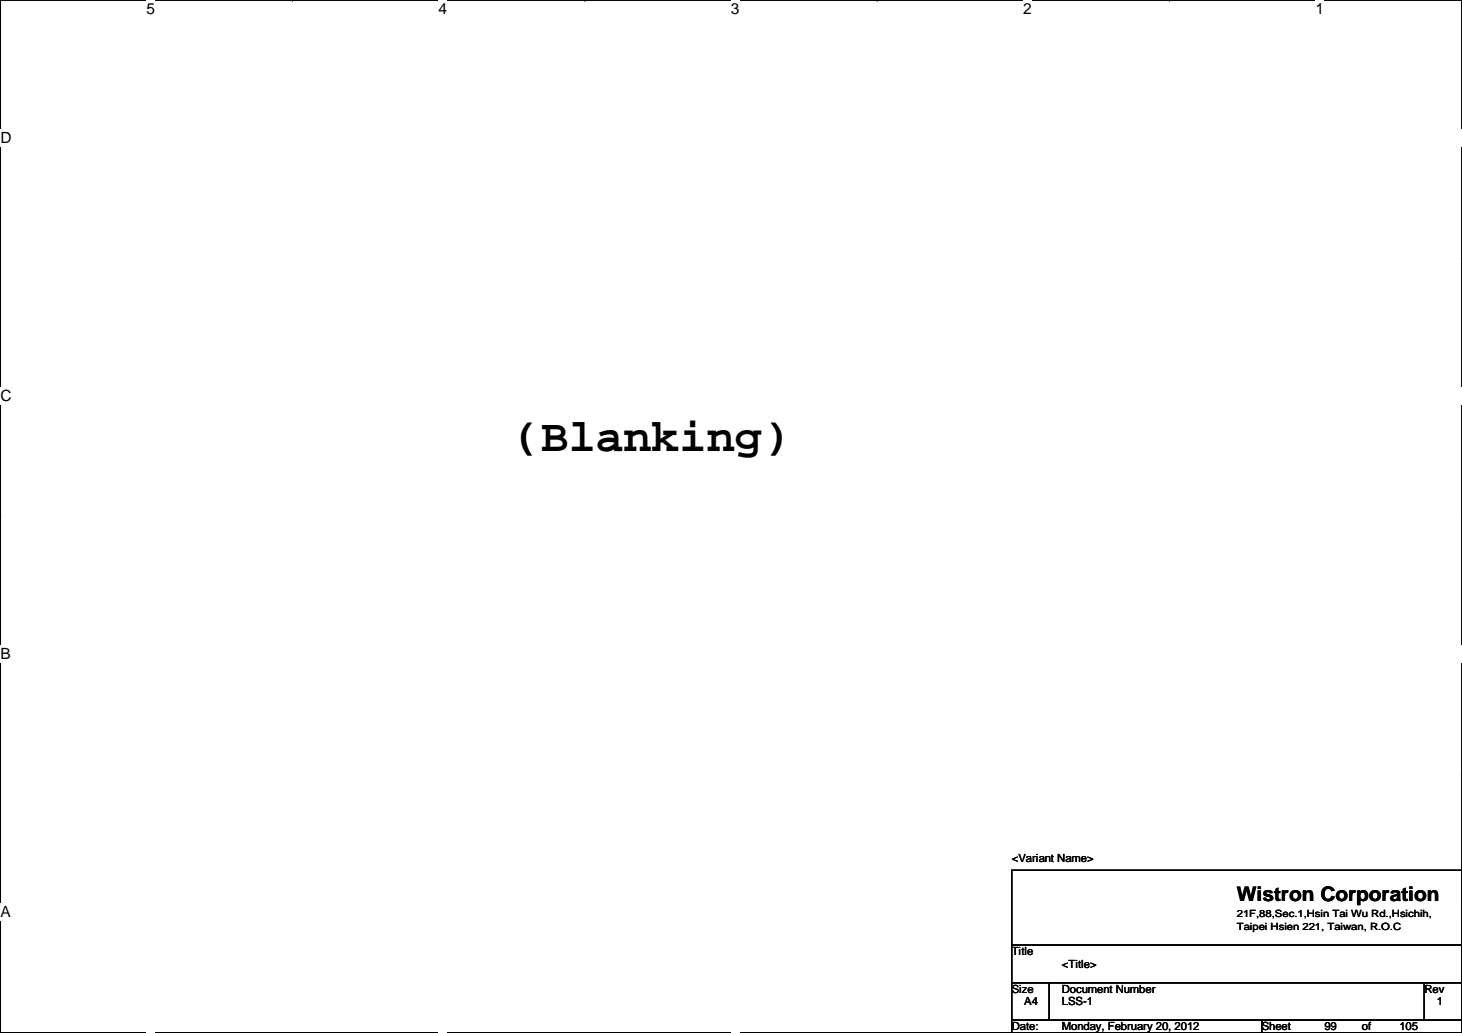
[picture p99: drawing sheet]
<svg xmlns="http://www.w3.org/2000/svg" width="297mm" height="210mm" viewBox="0 0 297 210" stroke-linecap="round" stroke-linejoin="round" font-family="sans-serif">
<defs><g id="words">
<text font-size="9.4" x="104.2" y="91.7">(Blanking)</text>
<text font-size="4.1" x="251.3" y="183.1">Wistron Corporation</text>
<g font-size="3.1">
<text x="29.8" y="2.8">5</text>
<text x="89.1" y="2.8">4</text>
<text x="148.5" y="2.8">3</text>
<text x="207.9" y="2.8">2</text>
<text x="267.3" y="2.8">1</text>
<text x=".1" y="29">D</text>
<text x=".1" y="81.5">C</text>
<text x=".1" y="133.9">B</text>
<text x=".1" y="186.4">A</text>
</g>
<g font-size="2.3">
<text x="205.6" y="175.1">&lt;Variant Name&gt;</text>
<text x="205.6" y="194.1">Title</text>
<text x="215.7" y="196.7">&lt;Title&gt;</text>
<text x="205.6" y="201.8">Size</text>
<text x="215.7" y="201.8">Document Number</text>
<text x="289.4" y="201.8">Rev</text>
<text x="205.6" y="209.4">Date:</text>
<text x="208.1" y="204.3">A4</text>
<text x="215.7" y="204.3">LSS-1</text>
<text x="215.7" y="209.4">Monday, February 20, 2012</text>
<text x="256.4" y="209.4">Sheet</text>
<text x="269.1" y="209.4">99</text>
<text x="276.7" y="209.4">of</text>
<text x="284.3" y="209.4">105</text>
<text x="291.9" y="204.3">1</text>
</g>
<g font-size="2">
<text x="251.3" y="186.4">21F,88,Sec.1,Hsin Tai Wu Rd.,Hsichih,</text>
<text x="251.3" y="188.9">Taipei Hsien 221, Taiwan, R.O.C</text>
</g>
</g></defs>
<path d="M.1 0h296.9v209.8h-296.9z" fill="none" stroke="#000" stroke-width=".25"/>
<g fill="#fff">
<path d="M29.8 0h1.7v3.5h-1.7z"/>
<path d="M29.8 209.8l1.7 .1z"/>
</g>
<path d="M59.4 0h.1M59.4 209.8h.1" fill="none" stroke="#000" stroke-width=".25"/>
<g fill="#fff">
<path d="M89.1 0h1.7v3.5h-1.7z"/>
<path d="M89.1 209.8l1.7 .1z"/>
</g>
<path d="M118.8 0h.1M118.8 209.8h.1" fill="none" stroke="#000" stroke-width=".25"/>
<g fill="#fff">
<path d="M148.5 0h1.7v3.5h-1.7z"/>
<path d="M148.5 209.8l1.7 .1z"/>
</g>
<path d="M178.2 0h.1M178.2 209.8h.1" fill="none" stroke="#000" stroke-width=".25"/>
<g fill="#fff">
<path d="M207.9 0h1.7v3.5h-1.7z"/>
<path d="M207.9 209.8l1.7 .1z"/>
</g>
<path d="M237.6 0h.1M237.6 209.8h.1" fill="none" stroke="#000" stroke-width=".25"/>
<g fill="#fff">
<path d="M267.3 0h1.7v3.5h-1.7z"/>
<path d="M267.3 209.8l1.7 .1z"/>
<path d="M.1 26.2h2.2v3.5h-2.2z"/>
<path d="M297 26.2l.1 3.5z"/>
<path d="M.1 78.7h2.2v3.5h-2.2z"/>
<path d="M297 78.7l.1 3.5z"/>
</g>
<path d="M.1 52.5h.1M297 52.5h.1" fill="none" stroke="#000" stroke-width=".25"/>
<g fill="#fff">
<path d="M.1 131.1h2.1v3.5h-2.1z"/>
<path d="M297 131.1l.1 3.5z"/>
</g>
<path d="M.1 104.9h.1M297 104.9h.1" fill="none" stroke="#000" stroke-width=".25"/>
<path d="M.1 104.9h.1M297 104.9h.1" fill="none" stroke="#000" stroke-width=".2"/>
<g fill="#fff">
<path d="M.1 183.6h2.1v3.5h-2.1z"/>
<path d="M297 183.6l.1 3.5z"/>
</g>
<path d="M.1 157.4h.1M297 157.4h.1M205.6 176.8h91.4v15.3h-91.4zM205.6 192.1h91.4v7.6h-91.4zM205.6 199.7h7.6v7.6h-7.6zM213.2 199.7h76.2v7.6h-76.2zM289.4 199.7h7.6v7.6h-7.6zM205.6 207.3h50.8v2.5h-50.8zM256.4 207.3h40.6v2.5h-40.6z" fill="none" stroke="#000" stroke-width=".25"/>
<use href="#words"/>
</svg>
